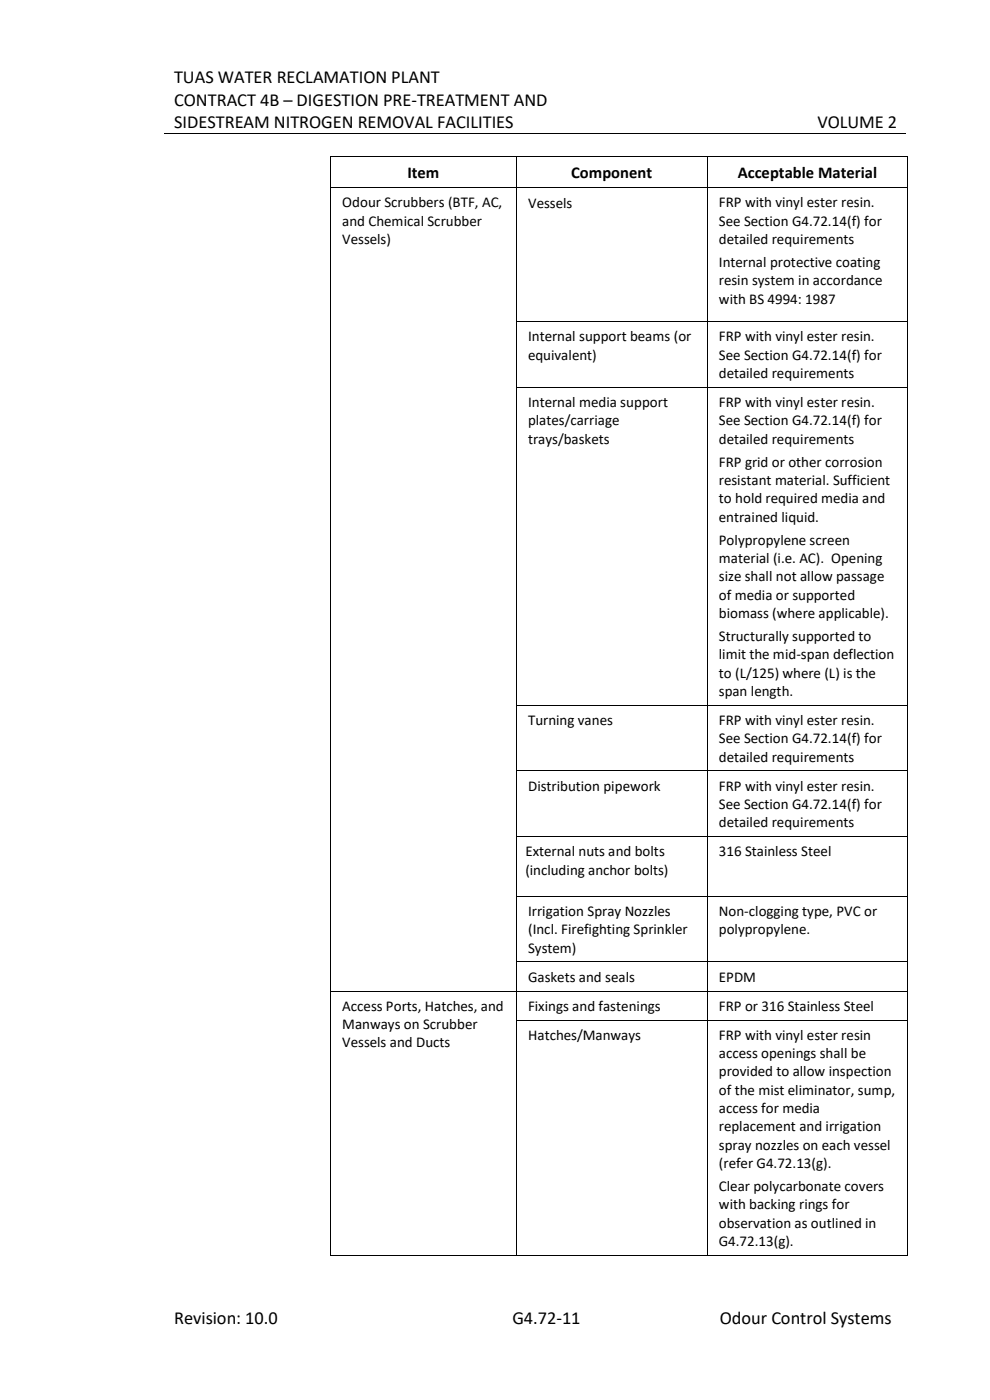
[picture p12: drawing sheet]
<svg xmlns="http://www.w3.org/2000/svg" width="210mm" height="297mm" viewBox="0 0 210 297" stroke-linecap="round" stroke-linejoin="round" font-family="sans-serif">
<defs><g id="words">
<g font-size="3.9">
<text x="36.9" y="17.7">TUAS WATER RECLAMATION PLANT</text>
<text x="36.9" y="22.4">CONTRACT 4B – DIGESTION PRE-TREATMENT AND</text>
<text x="36.9" y="27.2">SIDESTREAM NITROGEN REMOVAL FACILITIES</text>
<text x="173.4" y="27.2">VOLUME 2</text>
<text x="36.9" y="280.9">Revision: 10.0</text>
<text x="108.7" y="280.9">G4.72-11</text>
<text x="152.7" y="280.9">Odour Control Systems</text>
</g>
<g font-size="3.5">
<text x="86.4" y="37.8">Item</text>
<text x="121.1" y="37.8">Component</text>
<text x="156.5" y="37.8">Acceptable Material</text>
</g>
<g font-size="3.2">
<text x="72.6" y="44">Odour Scrubbers (BTF, AC,</text>
<text x="72.6" y="47.9">and Chemical Scrubber</text>
<text x="112" y="44">Vessels</text>
<text x="152.5" y="44">FRP with vinyl ester resin.</text>
<text x="152.5" y="47.9">See Section G4.72.14(f) for</text>
<text x="72.6" y="51.8">Vessels)</text>
<text x="152.5" y="51.8">detailed requirements</text>
<text x="152.5" y="56.7">Internal protective coating</text>
<text x="152.5" y="60.5">resin system in accordance</text>
<text x="152.5" y="64.4">with BS 4994: 1987</text>
<text x="112" y="72.4">Internal support beams (or</text>
<text x="112" y="76.3">equivalent)</text>
<text x="152.5" y="72.4">FRP with vinyl ester resin.</text>
<text x="152.5" y="76.3">See Section G4.72.14(f) for</text>
<text x="152.5" y="80.2">detailed requirements</text>
<text x="112" y="86.3">Internal media support</text>
<text x="152.5" y="86.3">FRP with vinyl ester resin.</text>
<text x="112" y="90.2">plates/carriage</text>
<text x="112" y="94.1">trays/baskets</text>
<text x="152.5" y="90.2">See Section G4.72.14(f) for</text>
<text x="152.5" y="94.1">detailed requirements</text>
<text x="152.5" y="99">FRP grid or other corrosion</text>
<text x="152.5" y="102.9">resistant material. Sufficient</text>
<text x="152.5" y="106.8">to hold required media and</text>
<text x="152.5" y="110.7">entrained liquid.</text>
<text x="152.5" y="115.6">Polypropylene screen</text>
<text x="152.5" y="119.5">material (i.e. AC). Opening</text>
<text x="152.5" y="123.3">size shall not allow passage</text>
<text x="152.5" y="127.2">of media or supported</text>
<text x="152.5" y="131.1">biomass (where applicable).</text>
<text x="152.5" y="136">Structurally supported to</text>
<text x="152.5" y="139.9">limit the mid-span deflection</text>
<text x="152.5" y="143.8">to (L/125) where (L) is the</text>
<text x="152.5" y="147.7">span length.</text>
<text x="112" y="153.9">Turning vanes</text>
<text x="152.5" y="153.8">FRP with vinyl ester resin.</text>
<text x="152.5" y="157.7">See Section G4.72.14(f) for</text>
<text x="152.5" y="161.6">detailed requirements</text>
<text x="112" y="167.8">Distribution pipework</text>
<text x="152.5" y="167.7">FRP with vinyl ester resin.</text>
<text x="152.5" y="171.6">See Section G4.72.14(f) for</text>
<text x="152.5" y="175.5">detailed requirements</text>
<text x="111.4" y="181.7">External nuts and bolts</text>
<text x="111.4" y="185.6">(including anchor bolts)</text>
<text x="152.5" y="181.7">316 Stainless Steel</text>
<text x="112" y="194.3">Irrigation Spray Nozzles</text>
<text x="152.5" y="194.3">Non-clogging type, PVC or</text>
<text x="112" y="198.2">(Incl. Firefighting Sprinkler</text>
<text x="112" y="202.1">System)</text>
<text x="152.5" y="198.2">polypropylene.</text>
<text x="112" y="208.3">Gaskets and seals</text>
<text x="152.5" y="208.3">EPDM</text>
<text x="72.6" y="214.4">Access Ports, Hatches, and</text>
<text x="112" y="214.4">Fixings and fastenings</text>
<text x="152.5" y="214.4">FRP or 316 Stainless Steel</text>
<text x="72.6" y="218.3">Manways on Scrubber</text>
<text x="112" y="220.6">Hatches/Manways</text>
<text x="152.5" y="220.6">FRP with vinyl ester resin</text>
<text x="72.6" y="222.2">Vessels and Ducts</text>
<text x="152.5" y="224.5">access openings shall be</text>
<text x="152.5" y="228.3">provided to allow inspection</text>
<text x="152.5" y="232.2">of the mist eliminator, sump,</text>
<text x="152.5" y="236.1">access for media</text>
<text x="152.5" y="240">replacement and irrigation</text>
<text x="152.5" y="243.9">spray nozzles on each vessel</text>
<text x="152.5" y="247.8">(refer G4.72.13(g).</text>
<text x="152.5" y="252.7">Clear polycarbonate covers</text>
<text x="152.5" y="256.5">with backing rings for</text>
<text x="152.5" y="260.4">observation as outlined in</text>
<text x="152.5" y="264.3">G4.72.13(g).</text>
</g>
</g></defs>
<g fill="none" stroke="#000" stroke-width=".21">
<path d="M34.8 28.3h157.4M70.1 33.3v6.4M70.1 39.9v28.3M70.2 33.2h39.3M70.2 39.8h39.3M109.5 33.3v6.4M109.5 39.9v28.3M109.6 33.2h40.3M109.6 39.8h40.3M150 33.3v6.4M150 39.9v28.3M150.1 33.2h42.4"/>
<path d="M150.1 39.8h42.4M192.6 33.3v6.4M192.6 39.9v28.3M70.1 68.3v13.8M109.5 68.3v13.8M109.6 68.2h40.3M150 68.3v13.8M150.1 68.2h42.4M192.6 68.3v13.8M70.1 82.3v67.3M109.5 82.3v67.3M109.6 82.2h40.3"/>
<path d="M150 82.3v67.3M150.1 82.2h42.4M192.6 82.3v67.3M70.1 149.8v13.7M109.5 149.8v13.7M109.6 149.7h40.3M150 149.8v13.7M150.1 149.7h42.4M192.6 149.8v13.7M70.1 163.6v13.8M70.1 177.6v12.5M109.5 163.6v13.8"/>
<path d="M109.5 177.6v12.5M109.6 163.6h40.3M109.6 177.5h40.3M150 163.6v13.8M150 177.6v12.5M150.1 163.6h42.4M150.1 177.5h42.4M192.6 163.6v13.8M192.6 177.6v12.5M70.1 190.2v13.8M109.5 190.2v13.8M109.6 190.1h40.3"/>
<path d="M150 190.2v13.8M150.1 190.1h42.4M192.6 190.2v13.8M70.1 204.2v6M70.1 210.3v6M70.1 216.5v49.7M70.2 210.3h39.3M109.5 204.2v6M109.5 210.3v6M109.5 216.5v49.7M109.6 204.1h40.3M109.6 210.3h40.3"/>
<path d="M109.6 216.4h40.3M150 204.2v6M150 210.3v6M150 216.5v49.7M150.1 204.1h42.4M150.1 210.3h42.4M150.1 216.4h42.4M192.6 204.2v6M192.6 210.3v6M192.6 216.5v49.7M70.2 266.3h39.3M109.6 266.3h40.3"/>
<path d="M150.1 266.3h42.4"/>
</g>
<g fill="#000">
<path d="M70 33.2h.2v.1h-.2z" fill-rule="evenodd"/>
<path d="M70 33.2h.2v.1h-.2z" fill-rule="evenodd"/>
<path d="M70 39.7h.2v.2h-.2z" fill-rule="evenodd"/>
<path d="M109.5 33.2h.1v.1h-.1z" fill-rule="evenodd"/>
<path d="M109.5 39.7h.1v.2h-.1z" fill-rule="evenodd"/>
<path d="M118.9 28.2h.2v.2h-.2z" fill-rule="evenodd"/>
<path d="M149.9 33.2h.2v.1h-.2z" fill-rule="evenodd"/>
<path d="M149.9 39.7h.2v.2h-.2z" fill-rule="evenodd"/>
<path d="M192.5 33.2h.2v.1h-.2z" fill-rule="evenodd"/>
<path d="M192.5 33.2h.2v.1h-.2z" fill-rule="evenodd"/>
<path d="M192.5 39.7h.2v.2h-.2z" fill-rule="evenodd"/>
<path d="M70 68.2h.2v.1h-.2z" fill-rule="evenodd"/>
<path d="M109.5 68.2h.1v.1h-.1z" fill-rule="evenodd"/>
<path d="M149.9 68.2h.2v.1h-.2z" fill-rule="evenodd"/>
<path d="M192.5 68.2h.2v.1h-.2z" fill-rule="evenodd"/>
<path d="M70 82.1h.2v.2h-.2z" fill-rule="evenodd"/>
<path d="M109.5 82.1h.1v.2h-.1z" fill-rule="evenodd"/>
<path d="M149.9 82.1h.2v.2h-.2z" fill-rule="evenodd"/>
<path d="M192.5 82.1h.2v.2h-.2z" fill-rule="evenodd"/>
<path d="M70 149.6h.2v.2h-.2z" fill-rule="evenodd"/>
<path d="M109.5 149.6h.1v.2h-.1z" fill-rule="evenodd"/>
<path d="M149.9 149.6h.2v.2h-.2z" fill-rule="evenodd"/>
<path d="M192.5 149.6h.2v.2h-.2z" fill-rule="evenodd"/>
<path d="M70 163.5h.2v.1h-.2z" fill-rule="evenodd"/>
<path d="M70 177.4h.2v.2h-.2z" fill-rule="evenodd"/>
<path d="M109.5 163.5h.1v.1h-.1z" fill-rule="evenodd"/>
<path d="M109.5 177.4h.1v.2h-.1z" fill-rule="evenodd"/>
<path d="M149.9 163.5h.2v.1h-.2z" fill-rule="evenodd"/>
<path d="M149.9 177.4h.2v.2h-.2z" fill-rule="evenodd"/>
<path d="M192.5 163.5h.2v.1h-.2z" fill-rule="evenodd"/>
<path d="M192.5 177.4h.2v.2h-.2z" fill-rule="evenodd"/>
<path d="M70 190.1h.2v.1h-.2z" fill-rule="evenodd"/>
<path d="M109.5 190.1h.1v.1h-.1z" fill-rule="evenodd"/>
<path d="M149.9 190.1h.2v.1h-.2z" fill-rule="evenodd"/>
<path d="M192.5 190.1h.2v.1h-.2z" fill-rule="evenodd"/>
<path d="M70 204h.2v.2h-.2z" fill-rule="evenodd"/>
<path d="M70 210.2h.2v.1h-.2z" fill-rule="evenodd"/>
<path d="M70 216.3h.2v.2h-.2z" fill-rule="evenodd"/>
<path d="M109.5 204h.1v.2h-.1z" fill-rule="evenodd"/>
<path d="M109.5 210.2h.1v.1h-.1z" fill-rule="evenodd"/>
<path d="M109.5 216.3h.1v.2h-.1z" fill-rule="evenodd"/>
<path d="M149.9 204h.2v.2h-.2z" fill-rule="evenodd"/>
<path d="M149.9 210.2h.2v.1h-.2z" fill-rule="evenodd"/>
<path d="M149.9 216.3h.2v.2h-.2z" fill-rule="evenodd"/>
<path d="M192.5 204h.2v.2h-.2z" fill-rule="evenodd"/>
<path d="M192.5 210.2h.2v.1h-.2z" fill-rule="evenodd"/>
<path d="M192.5 216.3h.2v.2h-.2z" fill-rule="evenodd"/>
<path d="M70 266.2h.2v.2h-.2z" fill-rule="evenodd"/>
<path d="M70 266.2h.2v.2h-.2z" fill-rule="evenodd"/>
<path d="M109.5 266.2h.1v.2h-.1z" fill-rule="evenodd"/>
<path d="M149.9 266.2h.2v.2h-.2z" fill-rule="evenodd"/>
<path d="M192.5 266.2h.2v.2h-.2z" fill-rule="evenodd"/>
<path d="M192.5 266.2h.2v.2h-.2z" fill-rule="evenodd"/>
</g>
<use href="#words"/>
</svg>
